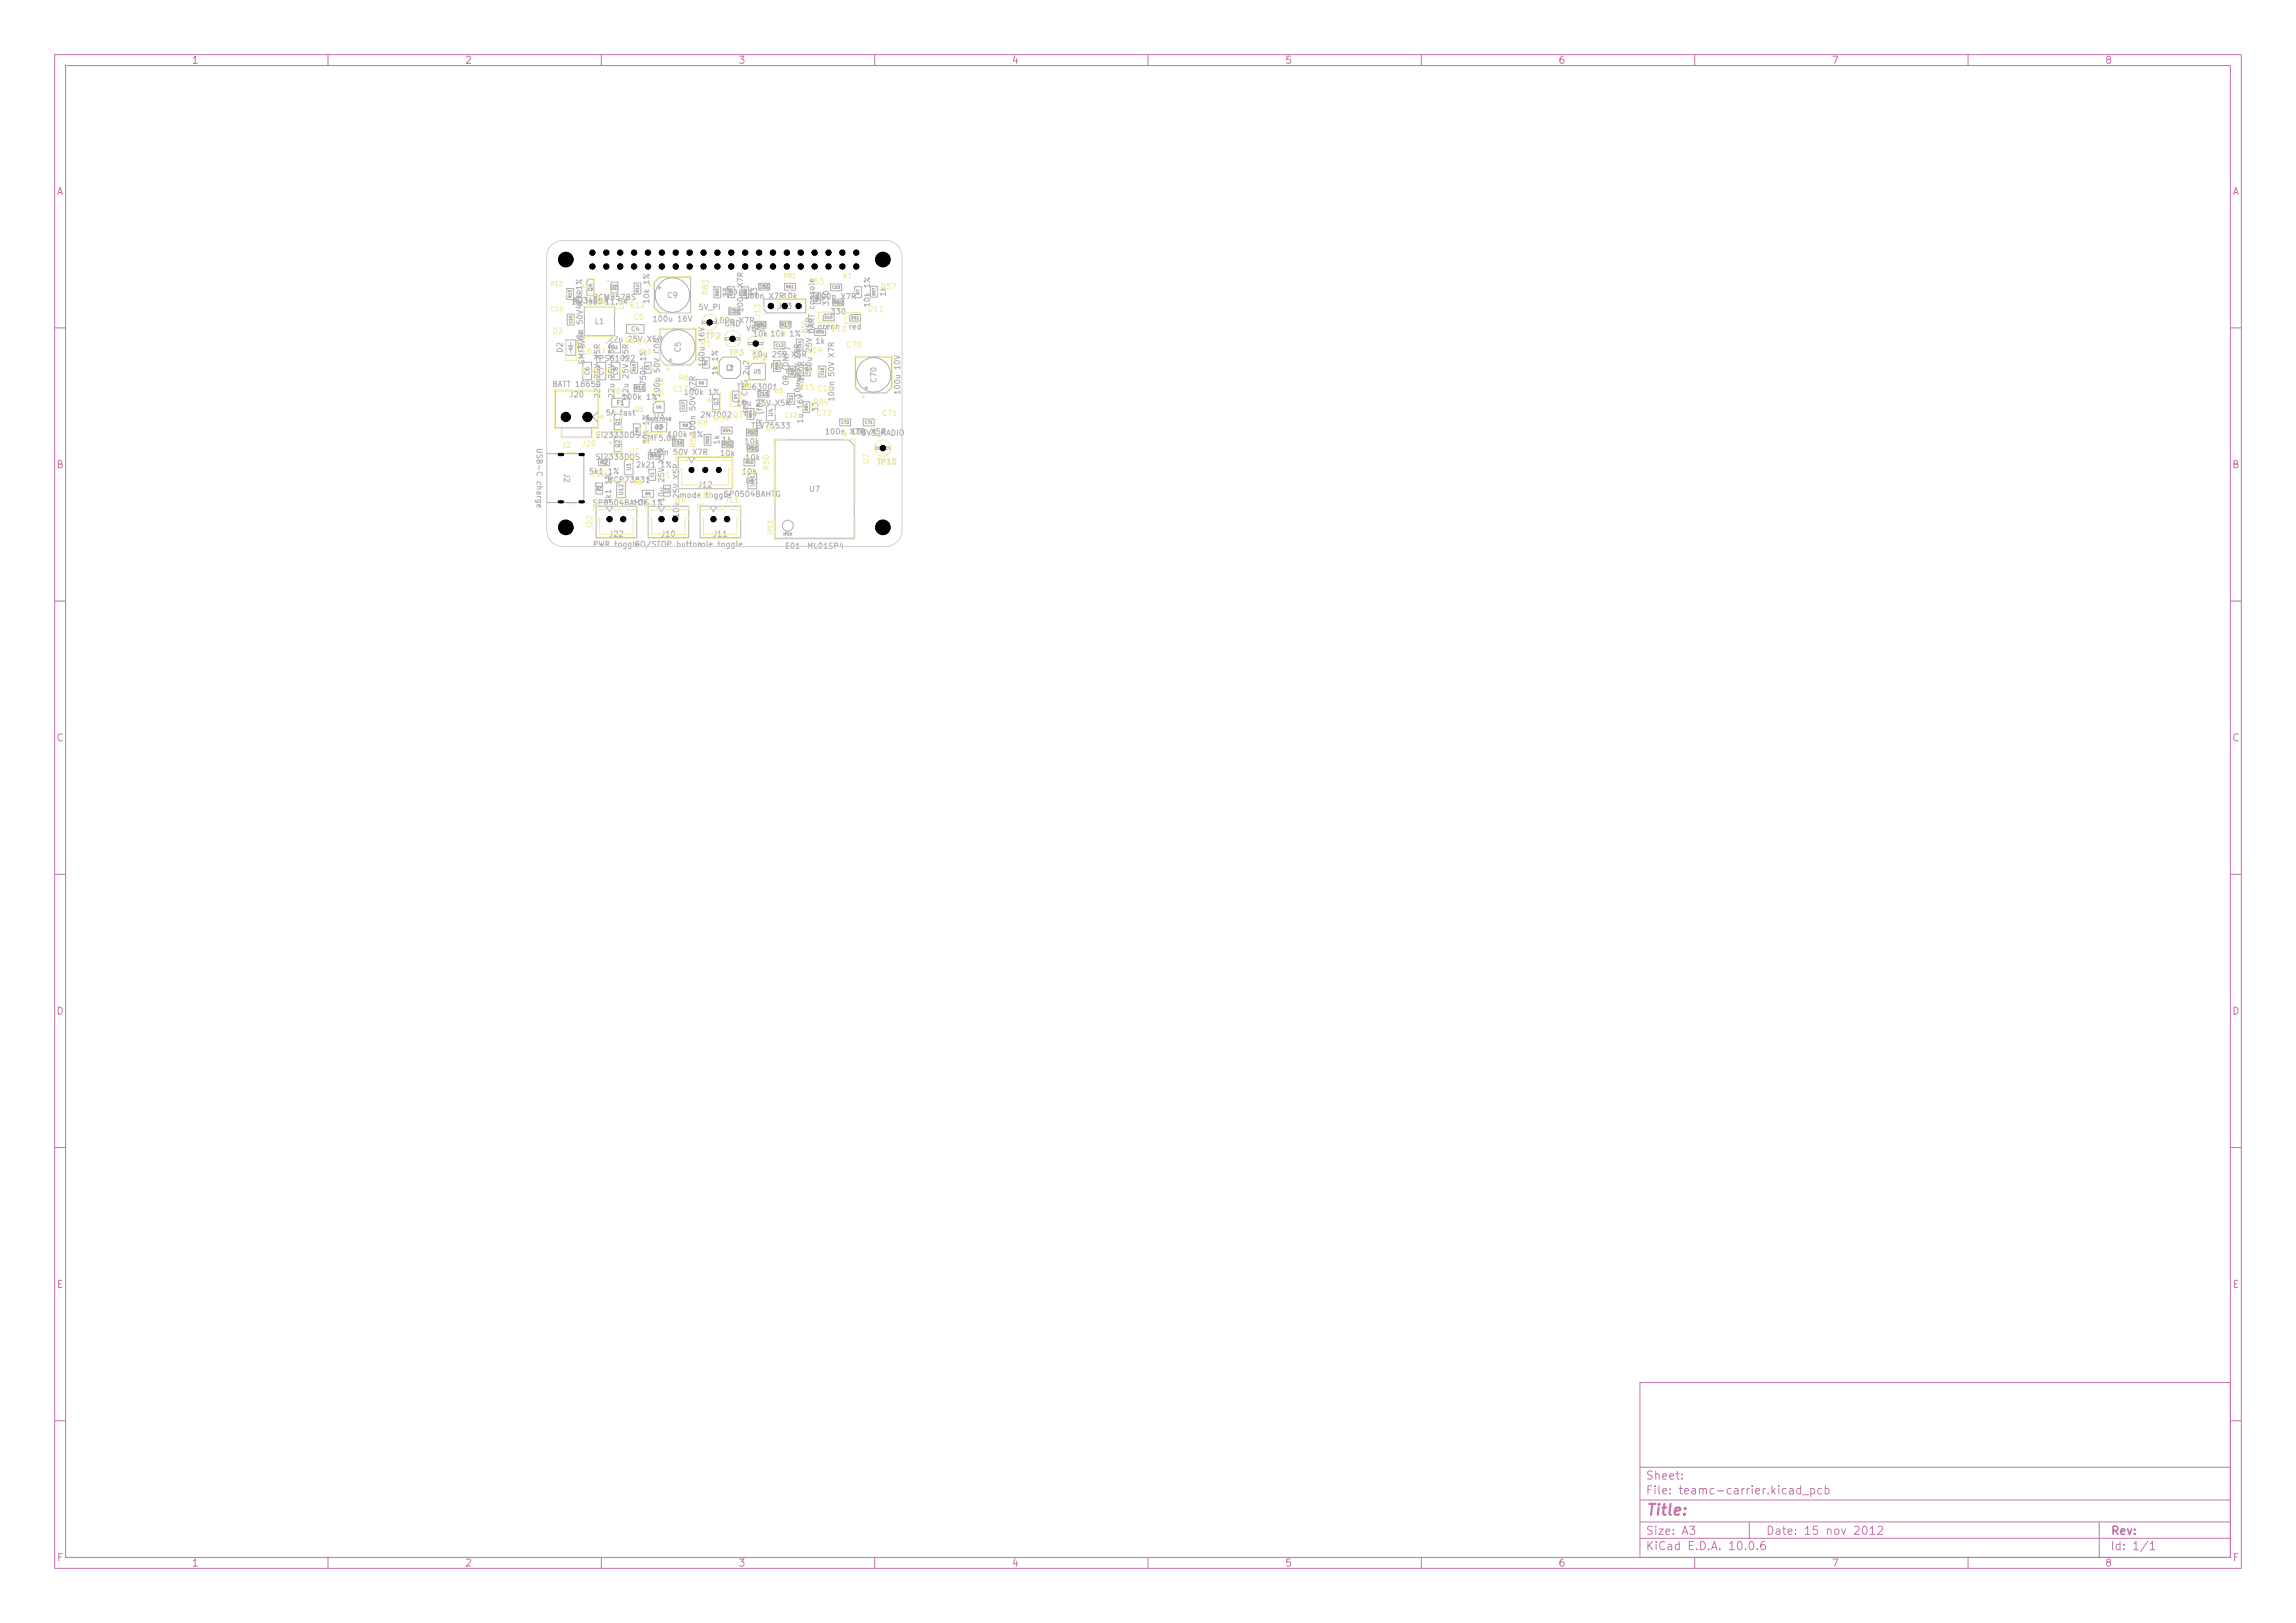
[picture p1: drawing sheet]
<svg xmlns="http://www.w3.org/2000/svg" width="420mm" height="297mm" viewBox="0 0 420 297" stroke-linecap="round" stroke-linejoin="round" font-family="sans-serif">
<defs><g id="words">
<text font-size="2" fill="#c872ab" x="301" y="277.8">Title:</text>
<g font-size="1.5" fill="#c872ab">
<text x="300.9" y="273.8">File: teamc-carrier.kicad_pcb</text>
<text x="300.9" y="271.1">Sheet:</text>
<text x="300.9" y="281.2">Size: A3</text>
<text x="322.9" y="281.2">Date: 15 nov 2012</text>
<text x="386" y="281.2">Rev:</text>
<text x="300.9" y="284">KiCad E.D.A. 10.0.6</text>
<text x="385.9" y="284">Id: 1/1</text>
</g>
<g font-size="1.3" fill="#c872ab">
<text x="35" y="12">1</text>
<text x="85" y="12">2</text>
<text x="135" y="12">3</text>
<text x="185" y="12">4</text>
<text x="235" y="12">5</text>
<text x="285" y="12">6</text>
<text x="335" y="12">7</text>
<text x="385" y="12">8</text>
<text x="10.3" y="36">A</text>
<text x="408.3" y="36">A</text>
<text x="10.2" y="86">B</text>
<text x="408.2" y="86">B</text>
<text x="10.2" y="136">C</text>
<text x="408.2" y="136">C</text>
<text x="10.2" y="186">D</text>
<text x="408.2" y="186">D</text>
<text x="10.3" y="236">E</text>
<text x="408.3" y="236">E</text>
<text x="10.3" y="286">F</text>
<text x="35" y="287">1</text>
<text x="85" y="287">2</text>
<text x="135" y="287">3</text>
<text x="185" y="287">4</text>
<text x="235" y="287">5</text>
<text x="285" y="287">6</text>
<text x="335" y="287">7</text>
<text x="385" y="287">8</text>
<text x="408.3" y="286">F</text>
</g>
<g font-size="1" fill="#f2eda1">
<text x="147.8" y="52.3">C53</text>
<text x="161" y="53.2">R57</text>
<text x="114.4" y="56.8" transform="rotate(-90 114.4 56.8)">L1</text>
<text x="115" y="56.6">R12</text>
<text x="115.7" y="58.8">C5</text>
<text x="129.8" y="54.1" transform="rotate(-90 129.8 54.1)">R83</text>
<text x="131.6" y="59.5">C9</text>
<text x="139.3" y="58.3" transform="rotate(-90 139.3 58.3)">J13</text>
<text x="158.7" y="57.3">D11</text>
<text x="100.9" y="61.3">D2</text>
<text x="106.3" y="65">C6</text>
<text x="116.4" y="63.3">C4</text>
<text x="128" y="63.6">R5</text>
<text x="147.5" y="64.8">C14</text>
<text x="151.9" y="61">D10</text>
<text x="154.7" y="63.9">C70</text>
<text x="119.5" y="70.6">C3</text>
<text x="122.9" y="71.9">C17</text>
<text x="124" y="69.9">R6</text>
<text x="146" y="71.6">C15 C16</text>
<text x="111.5" y="72.3">C8</text>
<text x="119.4" y="72.6">U6</text>
<text x="130.4" y="77.4">R54</text>
<text x="148.6" y="74.3">R84</text>
<text x="149.2" y="76.4">C72</text>
<text x="161.2" y="76.4">C71</text>
<text x="102.7" y="82.2">J2</text>
<text x="106.3" y="82">J20</text>
<text x="114.9" y="83.3">U1</text>
<text x="127.5" y="78.1">R8</text>
<text x="127.5" y="82" transform="rotate(-90 127.5 82)">R55</text>
<text x="139.9" y="79.2">U4</text>
<text x="107.8" y="87.5">U12</text>
<text x="120.6" y="87.7">C1</text>
<text x="140.9" y="86.2" transform="rotate(-90 140.9 86.2)">R50</text>
<text x="159.2" y="85.1" transform="rotate(-90 159.2 85.1)">U7</text>
<text x="127.6" y="91.4">J12</text>
<text x="132.4" y="92.2">J11</text>
<text x="108.6" y="97" transform="rotate(-90 108.6 97)">J22</text>
</g>
<g font-size="1" fill="#afafaf">
<text x="104.4" y="56">1u Isat 11.5A</text>
<text x="104.6" y="55.8">AO3401A</text>
<text x="106.8" y="56" transform="rotate(-90 106.8 56)">X7R1%</text>
<text x="108.3" y="55.2">BCM857BS</text>
<text x="108.7" y="59.6">L1</text>
<text x="119" y="55.7" transform="rotate(-90 119 55.7)">10k 1%</text>
<text x="119.3" y="59.1">100u 16V</text>
<text x="121.9" y="54.8">C9</text>
<text x="127.7" y="57">5V_PI</text>
<text x="130.5" y="59.4">100n X7R</text>
<text x="132.4" y="60">GND</text>
<text x="133.6" y="54.6" transform="rotate(-90 133.6 54.6)">33</text>
<text x="136" y="54.9">100n X7R</text>
<text x="136.2" y="57.3" transform="rotate(-90 136.2 57.3)">100n X7R</text>
<text x="138.7" y="54.6" transform="rotate(-90 138.7 54.6)">33</text>
<text x="142.1" y="56.8">J13</text>
<text x="143" y="54.9">10k</text>
<text x="149.1" y="55">100n X7R</text>
<text x="151.8" y="57.7">330</text>
<text x="151.8" y="56.1" transform="rotate(-90 151.8 56.1)">330</text>
<text x="159.4" y="56.3" transform="rotate(-90 159.4 56.3)">10k 1%</text>
<text x="162.3" y="54.4" transform="rotate(-90 162.3 54.4)">1k</text>
<text x="103.2" y="64.7" transform="rotate(-90 103.2 64.7)">D2</text>
<text x="106.8" y="64.1" transform="rotate(-90 106.8 64.1)">100n 50V47k</text>
<text x="111.1" y="62.8">22u 25V X5R</text>
<text x="124.8" y="64.6" transform="rotate(-90 124.8 64.6)">C5</text>
<text x="129" y="62.3">TP2</text>
<text x="133.2" y="65.3">TP3</text>
<text x="136.4" y="60.8">VBAT</text>
<text x="137.5" y="65.6">10u 25V X5R</text>
<text x="137.6" y="61.8">10k 10k 1%</text>
<text x="149" y="63.2">1k</text>
<text x="149.2" y="61.2" transform="rotate(-90 149.2 61.2)">UART console</text>
<text x="149.4" y="60.5">green</text>
<text x="155.1" y="60.6">red</text>
<text x="100.9" y="71.1">BATT 18650</text>
<text x="107.2" y="66.8" transform="rotate(-90 107.2 66.8)">SMF5.0A</text>
<text x="108.7" y="66.4">TPS61022</text>
<text x="118.4" y="70.7" transform="rotate(-90 118.4 70.7)">750k 1%</text>
<text x="129.1" y="67.2" transform="rotate(-90 129.1 67.2)">100u 16V</text>
<text x="131.5" y="68.8" transform="rotate(-90 131.5 68.8)">1k 1%</text>
<text x="134.7" y="71.6">TPS63001</text>
<text x="137.3" y="68.8" transform="rotate(-90 137.3 68.8)">2u2</text>
<text x="137.5" y="66.1">TP1</text>
<text x="144.5" y="70.6" transform="rotate(-90 144.5 70.6)">0R (DNP)</text>
<text x="147.3" y="70" transform="rotate(-90 147.3 70)">100R</text>
<text x="148.7" y="68.2" transform="rotate(-90 148.7 68.2)">10u 25V X5R</text>
<text x="160.6" y="70.2" transform="rotate(-90 160.6 70.2)">C70</text>
<text x="104" y="73">J20</text>
<text x="110" y="73" transform="rotate(-90 110 73)">22u 25V X5R</text>
<text x="110.7" y="76.3">5A fast</text>
<text x="112.6" y="73" transform="rotate(-90 112.6 73)">22u 25V X5R</text>
<text x="113.6" y="73.4">100k 1%</text>
<text x="115.2" y="73" transform="rotate(-90 115.2 73)">22u 25V X5R</text>
<text x="119.5" y="76.9">D3</text>
<text x="120.9" y="72.9" transform="rotate(-90 120.9 72.9)">100p 50V C0G</text>
<text x="125" y="72.5">100k 1%</text>
<text x="128" y="76.7">2N7002Q3</text>
<text x="134.6" y="74.5">10u 25V X5R</text>
<text x="137" y="75.7" transform="rotate(-90 137 75.7)">red CHG</text>
<text x="146.6" y="72.9" transform="rotate(-90 146.6 72.9)">10u 25V X5R</text>
<text x="147.1" y="77.6" transform="rotate(-90 147.1 77.6)">1u 16V X7R</text>
<text x="149.9" y="75.6" transform="rotate(-90 149.9 75.6)">33</text>
<text x="152.8" y="73.6" transform="rotate(-90 152.8 73.6)">100n 50V X7R</text>
<text x="164.9" y="72.3" transform="rotate(-90 164.9 72.3)">100u 10V</text>
<text x="97.9" y="81.9" transform="rotate(90 97.9 81.9)">USB-C charge</text>
<text x="108.8" y="80.4">Si2333DDS</text>
<text x="117.4" y="80.9">SMF5.0A</text>
<text x="118.5" y="83.5">100n 50V X7R</text>
<text x="118.9" y="81.5" transform="rotate(-90 118.9 81.5)">10k 1%</text>
<text x="122" y="80.3">100k 1%</text>
<text x="127.4" y="79.8" transform="rotate(-90 127.4 79.8)">100n 50V X7R</text>
<text x="131.6" y="83.7">10k</text>
<text x="131.8" y="81.5" transform="rotate(-90 131.8 81.5)">1k</text>
<text x="136.1" y="81.5">10k</text>
<text x="137.3" y="78.7">TLV75533</text>
<text x="139.7" y="78.7" transform="rotate(-90 139.7 78.7)">0R (fit)</text>
<text x="150.8" y="79.7">100n X7R</text>
<text x="155.6" y="79.7">10u X5R</text>
<text x="157.4" y="80">3V3_RADIO</text>
<text x="102.9" y="86.5" transform="rotate(90 102.9 86.5)">J2</text>
<text x="107.6" y="87">5k1 1%</text>
<text x="108.8" y="84.4">Si2333DDS</text>
<text x="110.9" y="88.6">MCP73831</text>
<text x="116.2" y="85.8">2k21 1%</text>
<text x="127.6" y="89.5">J12</text>
<text x="135.6" y="87">10k</text>
<text x="136.2" y="84.5">10k</text>
<text x="160.3" y="85.3">TP10</text>
<text x="108.3" y="92.8">SP0504BAHTG 1%</text>
<text x="112" y="92.3" transform="rotate(-90 112 92.3)">5k1 1%</text>
<text x="115.6" y="92.8">10k</text>
<text x="121.7" y="92" transform="rotate(-90 121.7 92)">10u 25V X5R</text>
<text x="124.2" y="91.4">mode toggle</text>
<text x="124.4" y="94.9" transform="rotate(-90 124.4 94.9)">10u 25V X5R</text>
<text x="132.3" y="91.2">SP0504BAHTG</text>
<text x="147.9" y="90.3">U7</text>
<text x="108.4" y="100.4">PWR toggle</text>
<text x="111.3" y="98.5">J22</text>
<text x="116" y="100.4">GO/STOP button</text>
<text x="120.8" y="98.5">J10</text>
<text x="127.5" y="100.4">role toggle</text>
<text x="130.3" y="98.5">J11</text>
<text x="143.5" y="100.7">E01-ML01SP4</text>
</g>
<g font-size=".8" fill="#f2eda1">
<text x="100.6" y="52.5">R13</text>
<text x="143.2" y="51.1">R81</text>
<text x="154.1" y="51.1">R7</text>
<text x="100.6" y="57.2">C10</text>
<text x="109.1" y="55.5">Q4</text>
<text x="109.1" y="64.9">C7</text>
<text x="114.3" y="62.9">U2</text>
<text x="116.7" y="65">R10</text>
<text x="141.4" y="61.7">C13</text>
<text x="147.7" y="61" transform="rotate(-90 147.7 61)">R56</text>
<text x="135.9" y="71.3">D4</text>
<text x="116.1" y="75.5">Q1</text>
<text x="141.6" y="72.1">U5</text>
<text x="143.5" y="76.6">C12</text>
<text x="108.9" y="80.1">Q2</text>
<text x="119.1" y="81.3" transform="rotate(-90 119.1 81.3)">R1</text>
<text x="115.8" y="88.9">R9</text>
<text x="123.2" y="92.2">J10</text>
<text x="141.5" y="97.9" transform="rotate(-90 141.5 97.9)">IPEX</text>
</g>
<g font-size=".8" fill="#afafaf">
<text x="111.5" y="53.2">U3</text>
<text x="138.5" y="53.1">C52</text>
<text x="132.5" y="54.1">C50R82</text>
<text x="133.1" y="57.6">C51</text>
<text x="148.2" y="55.2">R60</text>
<text x="152.1" y="55.9">R61</text>
<text x="115.3" y="60.8">C4</text>
<text x="137.8" y="60">R80</text>
<text x="142.4" y="60">R17</text>
<text x="108" y="68.8" transform="rotate(-90 108 68.8)">C6</text>
<text x="110.6" y="68.8" transform="rotate(-90 110.6 68.8)">C7</text>
<text x="113.2" y="68.8" transform="rotate(-90 113.2 68.8)">C8</text>
<text x="115.8" y="71.6">R11</text>
<text x="132.7" y="67.9">L2</text>
<text x="134.1" y="68.1" transform="rotate(-90 134.1 68.1)">L2</text>
<text x="140.9" y="67.6">R16</text>
<text x="143.7" y="68.6">R15</text>
<text x="112.7" y="74.3">F1</text>
<text x="136" y="76.4">R14</text>
<text x="138.4" y="72.7">C11</text>
<text x="119.7" y="78.8">D3</text>
<text x="122.8" y="81.7">C18</text>
<text x="131.8" y="81.9">R52</text>
<text x="136.3" y="79.7">R53</text>
<text x="136.4" y="82.7">R51</text>
<text x="109.6" y="85.2">R2</text>
<text x="118.7" y="84">R4</text>
<text x="136.3" y="88.6">U11</text>
<text x="108.7" y="90">R3</text>
<text x="121.1" y="90.4">C2</text>
</g>
<g font-size=".7" fill="#afafaf">
<text x="108.5" y="53.4" transform="rotate(-90 108.5 53.4)">Q4</text>
<text x="137.7" y="68.5">U5</text>
<text x="113.5" y="78" transform="rotate(-90 113.5 78)">Q1</text>
<text x="131.5" y="74.3" transform="rotate(-90 131.5 74.3)">Q3</text>
<text x="141.5" y="76.3" transform="rotate(-90 141.5 76.3)">U4</text>
<text x="113.5" y="82" transform="rotate(-90 113.5 82)">Q2</text>
<text x="115.5" y="86.2" transform="rotate(-90 115.5 86.2)">U1</text>
<text x="138.1" y="89.1" transform="rotate(-90 138.1 89.1)">U11</text>
<text x="114.1" y="90.7" transform="rotate(-90 114.1 90.7)">U12</text>
</g>
<text font-size=".6" fill="#afafaf" x="118.1" y="77.2">MAX17048</text>
<g font-size=".5" fill="#afafaf">
<text x="112.8" y="53.2" transform="rotate(-90 112.8 53.2)">U3</text>
<text x="117" y="53.6" transform="rotate(-90 117 53.6)">R12</text>
<text x="139" y="52.9">C52</text>
<text x="143.7" y="52.9">R81</text>
<text x="152.2" y="53">C53</text>
<text x="157.3" y="54" transform="rotate(-90 157.3 54)">R7</text>
<text x="104.7" y="54.6" transform="rotate(-90 104.7 54.6)">R13</text>
<text x="104.8" y="59.3" transform="rotate(-90 104.8 59.3)">C10</text>
<text x="131.6" y="54.3" transform="rotate(-90 131.6 54.3)">R83</text>
<text x="133.6" y="57.3">C51</text>
<text x="134.1" y="54.2" transform="rotate(-90 134.1 54.2)">C50</text>
<text x="136.7" y="54.3" transform="rotate(-90 136.7 54.3)">R82</text>
<text x="138.3" y="59.8">R80</text>
<text x="142.9" y="59.8">R17</text>
<text x="149.8" y="55.3" transform="rotate(-90 149.8 55.3)">R60</text>
<text x="150.8" y="58.5">D10</text>
<text x="152.6" y="55.7">R61</text>
<text x="155.6" y="58.5">D11</text>
<text x="160.2" y="54.2" transform="rotate(-90 160.2 54.2)">R57</text>
<text x="112" y="64">U2</text>
<text x="141.8" y="63.6">C13</text>
<text x="146.7" y="63.9" transform="rotate(-90 146.7 63.9)">C14</text>
<text x="149.3" y="61.1">R56</text>
<text x="116.2" y="71.4">R11</text>
<text x="116.4" y="68.1" transform="rotate(-90 116.4 68.1)">R10</text>
<text x="118.9" y="67.8" transform="rotate(-90 118.9 67.8)">C3</text>
<text x="127.8" y="70.5">R6</text>
<text x="129.5" y="66.9" transform="rotate(-90 129.5 66.9)">R5</text>
<text x="142.5" y="67.8" transform="rotate(-90 142.5 67.8)">R16</text>
<text x="145.3" y="68.8" transform="rotate(-90 145.3 68.8)">R15</text>
<text x="147.9" y="68.6" transform="rotate(-90 147.9 68.6)">C15</text>
<text x="150.8" y="68.8" transform="rotate(-90 150.8 68.8)">C16</text>
<text x="119.9" y="74.9">U6</text>
<text x="125.4" y="75" transform="rotate(-90 125.4 75)">C17</text>
<text x="134.9" y="73.1" transform="rotate(-90 134.9 73.1)">D4</text>
<text x="137.7" y="76.5" transform="rotate(-90 137.7 76.5)">R14</text>
<text x="138.9" y="72.4">C11</text>
<text x="145.1" y="73.8" transform="rotate(-90 145.1 73.8)">C12</text>
<text x="147.9" y="75.3" transform="rotate(-90 147.9 75.3)">R84</text>
<text x="153.8" y="77.7">C72</text>
<text x="158.1" y="77.7">C71</text>
<text x="116.9" y="79.1" transform="rotate(-90 116.9 79.1)">R1</text>
<text x="123.3" y="81.4">C18</text>
<text x="124.8" y="78.2">R8</text>
<text x="129.8" y="81.3" transform="rotate(-90 129.8 81.3)">R55</text>
<text x="132.2" y="79.1">R54</text>
<text x="132.3" y="81.7">R52</text>
<text x="136.8" y="79.5">R53</text>
<text x="136.9" y="82.4">R51</text>
<text x="110" y="89.9" transform="rotate(-90 110 89.9)">R3</text>
<text x="119.7" y="87.4" transform="rotate(-90 119.7 87.4)">C1</text>
<text x="136.3" y="85">R50</text>
<text x="118" y="90.7">R9</text>
<text x="122.4" y="90.3" transform="rotate(-90 122.4 90.3)">C2</text>
<text x="143.2" y="98.1">IPEX</text>
</g>
</g></defs>
<g fill="none" stroke="#c872ab" stroke-width=".18">
<path d="M10 10h400v277h-400zM12 12h396v273h-396zM60 10v2M110 10v2M160 10v2M210 10v2M260 10v2M310 10v2M360 10v2M10 60h2M408 60h2M10 110h2"/>
<path d="M408 110h2M10 160h2M408 160h2M10 210h2M408 210h2M300 253h108v32h-108zM10 260h2M300 278.5h108M300 274.5h108M300 268.5h108M320 278.5v3M384 278.5v6.5"/>
<path d="M408 260h2M60 285v2M110 285v2M160 285v2M210 285v2M260 285v2M300 281.5h108M310 285v2M360 285v2"/>
</g>
<g fill="none" stroke="#afafaf" stroke-width=".18">
<path d="M103.7 52.8h1.2v2h-1.2zM103.8 57.5h1.2v2h-1.2zM106.9 56.1h5.5v5.3h-5.5zM107.7 51.2h1v2.8h-1.3v-2.5zM112.1 51.6h.9v2h-1.2v-1.7zM114.6 59.4h3.2v1.6h-3.2zM116 51.8h1.2v2h-1.2zM119.7 51.7l1-1h5.6v6.6h-5.6l-1-1zM120.3 52.7h.6M120.6 52.4v.6M128.5 58.8h2.6v.4h-2.6zM130.6 52.5h1.2v2h-1.2z"/>
<path d="M133.1 52.5h1.3v2h-1.3zM133.3 56.3h2v1.3h-2zM135.7 52.5h1.2v2h-1.2zM138.1 58.8h2v1.3h-2zM138.8 51.9h2v1.2h-2zM139.7 54.7h7.7v2.6h-7l-.7-.7zM142.7 58.8h2v1.2h-2zM143.5 51.9h2v1.2h-2zM148.8 53.6h1.3v2h-1.3zM150.9 57.5h1.7v1.2h-2v-.9zM151.9 52h2v1.2h-2zM152.3 54.7h2v1.3h-2z"/>
<path d="M155.7 57.5h1.7v1.3h-2v-.9zM156.3 52.5h1.3v2h-1.3zM159.2 52.4h1.3v2h-1.3zM101.5 71.5h7.9v6.8h-7.9zM102.8 78.3v1.7h5.4v-1.7M103.5 62.2h1.8v2.8h-1.8zM104 63.9h.8M104 63.3h.8l-.4 .6zM104.4 62.7v.6M104.4 63.9v.6M106.6 66.3h1.6v3.2h-1.6zM109.2 66.3h1.6v3.2h-1.6z"/>
<path d="M109.4 75.3l-1 1 1 1M111.5 63.1l.5-.5h1.5v2h-2zM111.8 66.3h1.6v3.2h-1.6zM111.9 72.9h3.2v1.6h-3.2zM112.7 75.7h1v3h-1.3v-2.6zM112.7 79.7h1v3h-1.3v-2.6zM115.4 66.3h1.2v2h-1.2zM115.9 77.6h1.2v2h-1.2zM116 70.4h2v1.2h-2zM117.9 66.3h1.2v2h-1.2zM119.2 77.2h2.8v1.9h-2.8zM119.5 74l.5-.5h1.5v2h-2z"/>
<path d="M119.7 78.2h.6M120.3 77.7v.8M120.3 78.2l.6-.5v.8zM120.7 60.2h6.6v5.6l-1 1h-4.6l-1-1zM120.9 78.2h.6M122.4 65.9h.6M122.7 65.6v.6M124.4 77.2h2v1.3h-2zM124.4 73.3h1.2v2h-1.2zM127.3 69.5h2v1.2h-2zM128.5 65.4h1.2v2h-1.2zM128.8 79.5h1.3v2h-1.3z"/>
<path d="M130.3 72.4l.4-.4h.9v3h-1.3zM131.9 78.1h2v1.3h-2zM132.3 65.3h2.4l.8 .8v2.4l-.8 .8h-2.4l-.7-.8v-2.4zM132.7 61.8h2.6v.4h-2.6zM134 71.5h1.2v2.1h-.9l-.3-.3zM136.5 78.5h2v1.3h-2zM136.7 74.7h1.2v2h-1.2zM136.9 62.7h2.6v.4h-2.6zM137.7 66.5h2.3v3h-3v-2.3zM138.7 71.4h2v1.3h-2zM140.6 74h1.2v3h-1.6v-2.6zM141.5 66h1.2v2h-1.2z"/>
<path d="M141.6 62.6h2v1.2h-2zM144.1 72h1.2v2h-1.2zM144.3 67h1.2v2h-1.2zM145.7 62.1h1.2v2h-1.2zM146.9 73.5h1.2v2h-1.2zM146.9 66.8h1.3v2h-1.3zM149 60.1h2v1.3h-2zM149.8 67h1.2v2h-1.2zM153.6 76.7h2v1.2h-2zM156.5 65.3h6.6v5.6l-1 1h-4.6l-1-1zM157.9 76.7h2v1.2h-2zM158.2 71h.6"/>
<path d="M158.5 70.7v.6M100 83h6.8v9h-6.8zM109 88.4h1.2v2h-1.2zM109.1 92.7h7.4v5.7h-7.4zM109.5 84h2v1.2h-2zM110.9 92.6l.6 1.1 .6-1.1M113.2 88.1h1.2v3h-1.6v-2.6zM114.6 84h1.2v2.8h-1.6v-2.4zM117.5 89.7h2v1.3h-2zM118.5 92.7h7.4v5.7h-7.4zM118.6 82.8h2v1.2h-2zM118.7 85.9h1.2v2h-1.2z"/>
<path d="M120.4 92.6l.6 1.1 .6-1.1M121.4 88.8h1.2v2h-1.2zM123 80.4h2v1.3h-2zM124.1 83.7h9.8v5.7h-9.8zM125.9 83.7l.6 1 .6-1M128.1 92.7h7.4v5.7h-7.4zM129.9 92.6l.6 1.1 .6-1.1M132.1 80.7h2v1.2h-2zM136.1 84h2v1.3h-2zM136.7 81.4h2v1.3h-2zM137.2 86.5h1.2v2.9h-1.6v-2.4zM141.8 80.5h13.4l1 1v17h-14.4z"/>
<path d="M160.2 81.8h2.6v.4h-2.6z"/>
<circle cx="123" cy="54" r="3.1"/>
<circle cx="124" cy="63.5" r="3.2"/>
<circle cx="159.8" cy="68.6" r="3.1"/>
<circle cx="144.1" cy="96.2" r="1"/>
</g>
<path d="M111.1 51.3h.3l-.2 .2zM111.7 51.5h1.4M111.7 51.5h.1M111.7 53.7h.1M111.7 53.7h1.4M113.1 51.5h.1M113.1 53.7h.1" fill="none" stroke="#f2eda1" stroke-width=".18"/>
<path d="M111.1 51.3h.3l-.2 .2z" fill="#f2eda1"/>
<path d="M111.9 87.8h.5l-.3 .3zM112.7 88.1h1.8M112.7 91.1h1.8M114.5 89.2v.8M119.4 82.7h.4M119.4 84.1h.4" fill="none" stroke="#f2eda1" stroke-width=".18"/>
<path d="M111.9 87.8h.5l-.3 .3z" fill="#f2eda1"/>
<path d="M125.1 77.1h.5M125.1 78.6h.5M135.9 86.2h.5l-.2 .3zM136.7 86.5h1.8M136.7 89.5h1.8M138.5 87.6v.8" fill="none" stroke="#f2eda1" stroke-width=".18"/>
<path d="M135.9 86.2h.5l-.2 .3z" fill="#f2eda1"/>
<path d="M106.7 52.2l.2 .4h-.4zM107.2 51.1l1.6-.1v1M107.2 52.2v.8M108.8 53.2v1l-1.6-.1" fill="none" stroke="#f2eda1" stroke-width=".18"/>
<path d="M106.7 52.2l.2 .4h-.4z" fill="#f2eda1"/>
<g fill="none" stroke="#f2eda1" stroke-width=".18">
<path d="M133 53.2v.5M134.5 53.2v.5M135.6 53.3v.4M137 53.3v.4M145.6 62.8v.5M147 62.8v.5M113.3 83.6h.5l-.3 .3zM114.1 83.9h1.8M114.1 86.9h1.8M115.9 85v.8M118.3 89.6h.4M118.3 91.1h.4"/>
<path d="M123.9 83.5h10.2v6h-10.2zM123.9 83.6h1.9v.7h-1.9zM123.9 85.8h.8v3h8.6v-3h.7M124.9 83.3h-1.3v1.2M127.2 83.6h3.6v.7h-3.6zM132.2 83.6h1.9v.7h-1.9z"/>
</g>
<path d="M113.3 83.6h.5l-.3 .3z" fill="#f2eda1"/>
<path d="M106.8 57.7v-1.7h5.7v1.7M106.8 59.9v1.7h5.7v-1.7M138.9 58.7h.4M111.1 62.5v.3h-.3zM111.5 62.5h2M111.5 64.7h2M128.4 66.1v.5M129.9 66.1v.5M138.9 60.2h.4M118.6 86.6v.6M120 86.6v.6" fill="none" stroke="#f2eda1" stroke-width=".18"/>
<path d="M111.1 62.5v.3h-.3z" fill="#f2eda1"/>
<g fill="none" stroke="#f2eda1" stroke-width=".18">
<path d="M134.1 56.2h.5M134.1 57.7h.5M139.5 51.7h.6M139.5 53.2h.6M144.3 51.8h.4M144.3 53.2h.4M153.1 54.6h.5M153.1 56.1h.5M111.7 67.2v1.4M113.5 67.2v1.4M116.8 70.3h.4M116.8 71.7h.4"/>
<path d="M121.8 67.5h.7M122.2 67.2v.7M122.9 60.1h-2.3v5.7l1.1 1.1h1.2M125.1 60.1h2.3v5.7l-1.1 1.1h-1.2M136.6 66.4l.3-.3v.3zM136.9 69.4v.2h1M137.2 66.4h.7M139.1 66.4h1v.2M140.1 69.4v.2h-1M146.8 67.5v.6M148.3 67.5v.6M157.6 72.6h.7"/>
<path d="M158 72.3v.7M158.7 65.2h-2.3v5.7l1.1 1.1h1.2M160.9 65.2h2.3v5.7l-1.1 1.1h-1.2"/>
</g>
<path d="M136.6 66.4l.3-.3v.3z" fill="#f2eda1"/>
<g fill="none" stroke="#f2eda1" stroke-width=".18">
<path d="M118.6 52.2h.7M119 51.8v.7M119.6 52.9v-1.2l1.1-1.1h5.7v2.3M119.6 55.1v1.2l1.1 1.1h5.7v-2.3M159.1 53.2v.4M160.6 53.2v.4M101.4 71.4h8.1v7h-1.2v1.7h-5.7v-1.7h-1.2zM106.5 67.2v1.4M108.3 67.2v1.4M109.1 67.2v1.4M109.7 76.3l.6-.3v.6zM110.9 67.2v1.4"/>
<path d="M111.7 76.8l.2 .3h-.4zM112.2 75.7l1.6-.1v1M112.2 76.8v.8M113.8 77.8v1l-1.6-.1M128.1 69.4h.5M128.1 70.8h.5M137.3 78.4h.5M137.3 79.9h.5M144.2 67.8v.4M145.6 67.8v.4M149.7 67.7v.6M149.8 60h.5"/>
<path d="M149.8 61.5h.5M151.1 67.7v.6M103.6 82.8h1.8M103.6 92.2h1.8M108.9 89.2v.4M108.9 92.5h7.7v6h-7.7zM108.9 92.5h1.9v.8h-1.9zM108.9 94.8h.8v2.9h6.1v-2.9h.8M109.9 92.3h-1.3v1.2M110.3 83.9h.4M110.3 85.3h.4M110.3 89.2v.4"/>
<path d="M112.2 92.5h1v.8h-1zM114.8 92.5h1.7v.8h-1.7zM118.4 92.5h7.7v6h-7.7zM118.5 94.8h.7v2.9h6.1v-2.9h.7M118.5 92.5h1.7v.8h-1.7zM119.4 92.3h-1.3v1.2M121.8 92.5h1v.8h-1zM124.2 92.5h1.9v.8h-1.9zM132.9 80.6h.4M132.9 82h.4M136.9 83.9h.4M136.9 85.4h.4"/>
<path d="M137.5 81.3h.4M137.5 82.8h.4M141.6 94.6v4.1h14.8v-4.1M143.9 80.4h-2.3v12M154.1 80.4h2.3v12"/>
</g>
<circle cx="154.6" cy="79.5" r=".25" fill="#f2eda1" stroke="#f2eda1" stroke-width=".18"/>
<path d="M111.7 76.8l.2 .3h-.4z" fill="#f2eda1"/>
<path d="M119.4 73.1h.3l-.2 .2zM119.5 75.7h2M119.9 73.3h1.6" fill="none" stroke="#f2eda1" stroke-width=".18"/>
<path d="M119.4 73.1h.3l-.2 .2z" fill="#f2eda1"/>
<g fill="none" stroke="#f2eda1" stroke-width=".18">
<path d="M103.6 53.6v.4M103.7 58.2v.6M105 53.6v.4M105.1 58.2v.6M139.6 56v1.4h1.4M142.3 54.6h5.2v2.8h-5.2zM148.7 54.3v.5M150.2 54.3v.5M115.8 78.3v.5M117.2 78.3v.5M131.4 66.7v1.2M135.6 66.7v1.2"/>
<path d="M139.3 73.7h.5l-.3 .3zM139.4 71.3h.5M139.4 72.8h.5M140.1 74h1.8M140.1 77h1.8M141.9 75.1v.8M146.8 74.3v.4M148.2 74.3v.4"/>
</g>
<path d="M139.3 73.7h.5l-.3 .3z" fill="#f2eda1"/>
<g fill="none" stroke="#f2eda1" stroke-width=".18">
<path d="M115.5 59.3h1.4M130.5 53.3v.4M131.9 53.3v.4M115.5 61.1h1.4M129.7 73.1l.2 .3h-.4zM130.2 72l1.6-.1v1M130.2 73.1v.8M131.8 74.1v1l-1.6-.1M133.6 71.5v2.9h1.9v-2.9M141.4 66.8v.4M142.8 66.8v.4M154.3 76.6h.6"/>
<path d="M154.3 78h.6"/>
</g>
<path d="M129.7 73.1l.2 .3h-.4z" fill="#f2eda1"/>
<g fill="none" stroke="#f2eda1" stroke-width=".18">
<path d="M115.9 52.6v.4M117.3 52.6v.4M156.2 53.2v.5M157.7 53.2v.5M112.2 79.7l1.6-.1v1M115.3 67.1v.4M116.7 67.1v.4M111.7 80.8l.2 .3h-.4zM112.2 80.8v.8M113.8 81.8v1l-1.6-.1"/>
<circle cx="161.5" cy="82" r="1.5"/>
</g>
<path d="M111.7 80.8l.2 .3h-.4z" fill="#f2eda1"/>
<g fill="none" stroke="#f2eda1" stroke-width=".18">
<path d="M143.5 58.7h.4M152.6 57.1h-2.9v2h2.9M152.7 51.8h.5M152.7 53.3h.5M157.4 57.2h-2.8v1.9h2.8M103.4 62.2v3.8h2v-3.8M112.9 72.8h1.2M112.9 74.6h1.2M117.8 67v.6M119.2 67v.6M122 77.1h-3.8v2.1h3.8M124.3 74v.5"/>
<path d="M125.7 74v.5M132.7 78h.5M132.7 79.5h.5M136.5 75.5v.5M138 75.5v.5M142.3 62.5h.6M142.3 63.9h.6M143.5 60.1h.4M144 72.7v.6M145.4 72.7v.6M158.6 76.6h.6M158.6 78h.6"/>
<path d="M121.3 89.5v.6M122.7 89.5v.6M123.8 80.3h.5M123.8 81.8h.5M127.9 92.5h7.7v6h-7.7zM127.9 92.5h1.9v.8h-1.9zM127.9 94.8h.8v2.9h6.1v-2.9h.7M128.7 80.3v.4M128.9 92.3h-1.3v1.2M130.2 80.3v.4M131.2 92.5h1v.8h-1zM133.8 92.5h1.7v.8h-1.7z"/>
<circle cx="129.8" cy="59" r="1.5"/>
<circle cx="134" cy="62" r="1.5"/>
<circle cx="138.2" cy="62.9" r="1.5"/>
</g>
<path d="M100.9 44.9a3 3 0 0 1 2.1-.9h59a3 3 0 0 1 3 3v50a3 3 0 0 1-3 3h-59a3 3 0 0 1-3-3v-50a3 3 0 0 1 .9-2.1z" fill="none" stroke="#d0d2cd" stroke-width=".18"/>
<g fill="#000" stroke="#000" stroke-width=".18">
<circle cx="103.5" cy="47.5" r="1.35"/>
<circle cx="108.4" cy="48.8" r=".5"/>
<circle cx="108.4" cy="46.2" r=".5"/>
<circle cx="110.9" cy="48.8" r=".5"/>
<circle cx="110.9" cy="46.2" r=".5"/>
<circle cx="113.4" cy="48.8" r=".5"/>
<circle cx="113.4" cy="46.2" r=".5"/>
<circle cx="116" cy="46.2" r=".5"/>
<circle cx="116" cy="48.8" r=".5"/>
<circle cx="118.5" cy="46.2" r=".5"/>
<circle cx="118.5" cy="48.8" r=".5"/>
<circle cx="121.1" cy="46.2" r=".5"/>
<circle cx="121.1" cy="48.8" r=".5"/>
<circle cx="123.6" cy="48.8" r=".5"/>
<circle cx="123.6" cy="46.2" r=".5"/>
<circle cx="126.1" cy="48.8" r=".5"/>
<circle cx="126.1" cy="46.2" r=".5"/>
<circle cx="128.7" cy="48.8" r=".5"/>
<circle cx="128.7" cy="46.2" r=".5"/>
<circle cx="129.8" cy="59" r=".5"/>
<circle cx="131.2" cy="48.8" r=".5"/>
<circle cx="131.2" cy="46.2" r=".5"/>
<circle cx="133.8" cy="48.8" r=".5"/>
<circle cx="133.8" cy="46.2" r=".5"/>
<circle cx="136.3" cy="46.2" r=".5"/>
<circle cx="136.3" cy="48.8" r=".5"/>
<circle cx="138.8" cy="48.8" r=".5"/>
<circle cx="138.8" cy="46.2" r=".5"/>
<circle cx="141" cy="56" r=".5"/>
<circle cx="141.4" cy="48.8" r=".5"/>
<circle cx="141.4" cy="46.2" r=".5"/>
<circle cx="143.5" cy="56" r=".5"/>
<circle cx="143.9" cy="48.8" r=".5"/>
<circle cx="143.9" cy="46.2" r=".5"/>
<circle cx="146.1" cy="56" r=".5"/>
<circle cx="146.5" cy="48.8" r=".5"/>
<circle cx="146.5" cy="46.2" r=".5"/>
<circle cx="149" cy="46.2" r=".5"/>
<circle cx="149" cy="48.8" r=".5"/>
<circle cx="151.5" cy="48.8" r=".5"/>
<circle cx="151.5" cy="46.2" r=".5"/>
<circle cx="154.1" cy="48.8" r=".5"/>
<circle cx="154.1" cy="46.2" r=".5"/>
<circle cx="156.6" cy="46.2" r=".5"/>
<circle cx="156.6" cy="48.8" r=".5"/>
<circle cx="161.5" cy="47.5" r="1.35"/>
<circle cx="103.5" cy="76.3" r=".85"/>
<circle cx="107.5" cy="76.3" r=".85"/>
<circle cx="134" cy="62" r=".5"/>
<circle cx="138.2" cy="62.9" r=".5"/>
<circle cx="103.5" cy="96.5" r="1.35"/>
<circle cx="111.5" cy="95" r=".5"/>
<circle cx="114" cy="95" r=".5"/>
<circle cx="121" cy="95" r=".5"/>
<circle cx="123.5" cy="95" r=".5"/>
<circle cx="126.5" cy="86" r=".47"/>
<circle cx="129" cy="86" r=".47"/>
<circle cx="130.5" cy="95" r=".5"/>
<circle cx="131.5" cy="86" r=".48"/>
<circle cx="133" cy="95" r=".5"/>
<circle cx="161.5" cy="82" r=".5"/>
<circle cx="161.5" cy="96.5" r="1.35"/>
</g>
<path d="M102.3 83.2h.6M102.3 91.8h.6M106.1 83.2h.6M106.1 91.8h.6" fill="none" stroke="#000" stroke-width=".6"/>
<use href="#words"/>
</svg>
